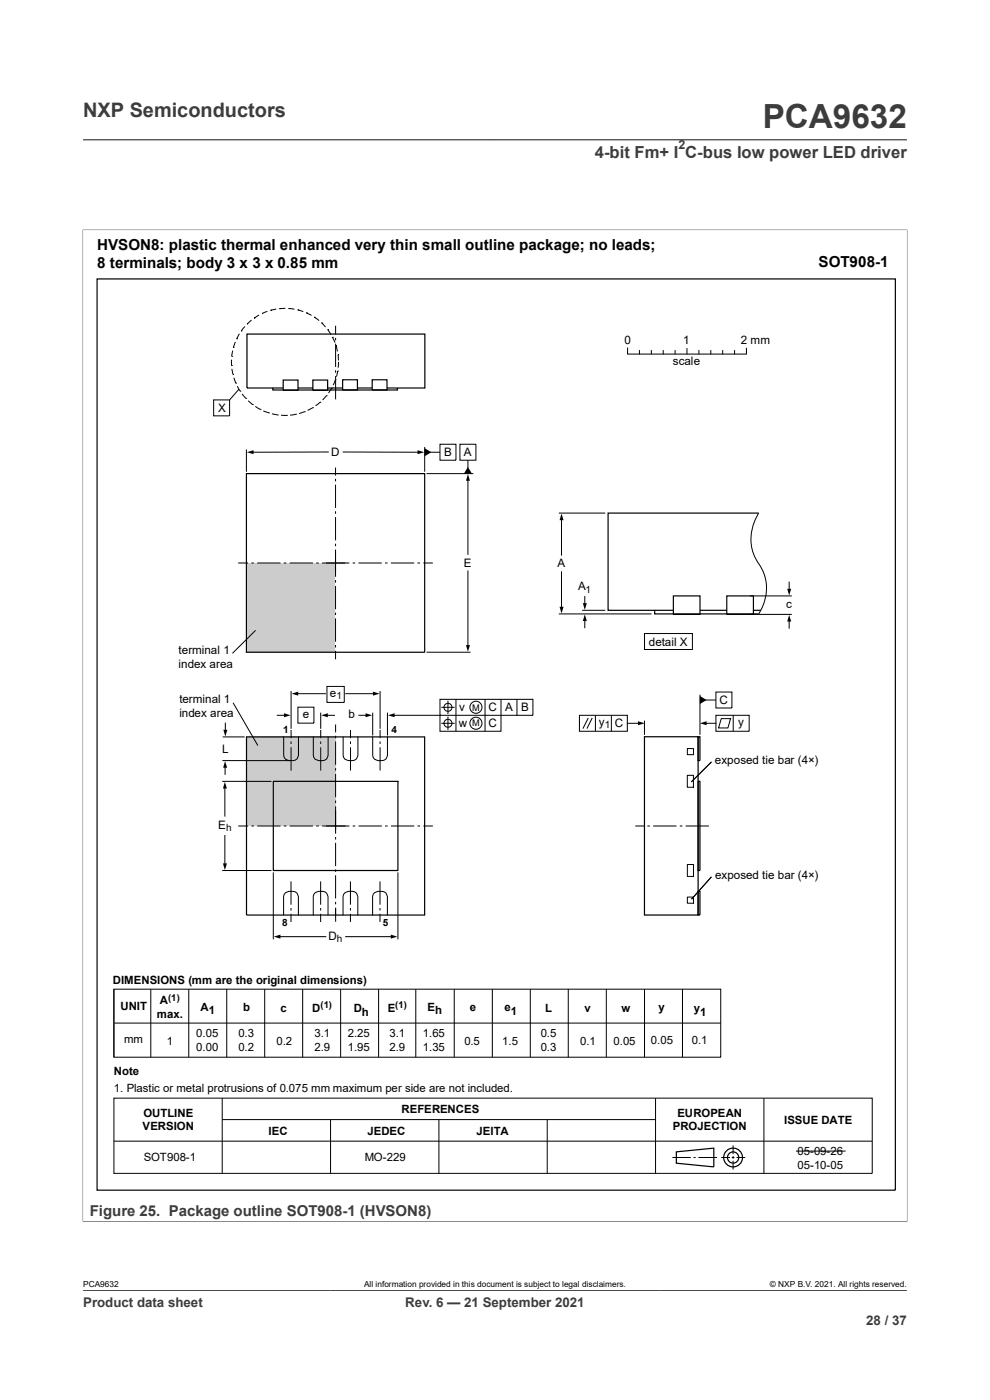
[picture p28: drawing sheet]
<svg xmlns="http://www.w3.org/2000/svg" width="210mm" height="297mm" viewBox="0 0 210 297" stroke-linecap="round" stroke-linejoin="round" font-family="sans-serif">
<defs><g id="words">
<text font-size="7.1" fill="#3c3c3c" x="161.8" y="27.2">PCA9632</text>
<text font-size="4.2" fill="#3c3c3c" x="17.6" y="24.8">NXP Semiconductors</text>
<text font-size="3.5" fill="#3c3c3c" x="126.2" y="33.5">4-bit Fm+ I C-bus low power LED driver</text>
<g font-size="3.2">
<text x="20.6" y="53">HVSON8: plastic thermal enhanced very thin small outline package; no leads;</text>
<text x="20.6" y="56.9">8 terminals; body 3 x 3 x 0.85 mm</text>
<text x="173.6" y="56.7">SOT908-1</text>
</g>
<text font-size="3.2" fill="#3c3c3c" x="19" y="258">Figure 25. Package outline SOT908-1 (HVSON8)</text>
<g font-size="2.8" fill="#3c3c3c">
<text x="17.6" y="277.3">Product data sheet</text>
<text x="86" y="277.3">Rev. 6 — 21 September 2021</text>
<text x="183.7" y="281">28 / 37</text>
</g>
<text font-size="2.6" fill="#3c3c3c" x="143.9" y="31.6">2</text>
<g font-size="2.5">
<text x="132.5" y="73.1">0</text>
<text x="142.7" y="77.5">scale</text>
<text x="144.9" y="73.1">1</text>
<text x="157.2" y="73.1">2 mm</text>
<text x="46.2" y="87.4">X</text>
<text x="70.2" y="96.8">D</text>
<text x="94.2" y="96.8">B</text>
<text x="98.4" y="96.8">A</text>
<text x="98.4" y="120.3">E</text>
<text x="118.3" y="120.4">A</text>
<text x="122.6" y="125.2">A</text>
<text x="166.8" y="129">c</text>
<text x="137.6" y="137">detail X</text>
<text x="37.9" y="138.7">terminal 1</text>
<text x="37.9" y="141.7">index area</text>
<text x="38.1" y="149.2">terminal 1</text>
<text x="70" y="147.9">e</text>
<text x="152.6" y="149.3">C</text>
<text x="38.1" y="152.2">index area</text>
<text x="64.2" y="152.3">e</text>
<text x="73.9" y="152.3">b</text>
<text x="97.3" y="154.2">w</text>
<text x="97.4" y="150.9">v</text>
<text x="103.6" y="150.9">C</text>
<text x="103.6" y="154.2">C</text>
<text x="107.1" y="150.9">A</text>
<text x="110.6" y="150.9">B</text>
<text x="127" y="154">y</text>
<text x="130.4" y="154.2">C</text>
<text x="156.6" y="154">y</text>
<text x="47.1" y="159.7">L</text>
<text x="151.7" y="162.2">exposed tie bar (4×)</text>
<text x="46.3" y="175.8">E</text>
<text x="151.7" y="186.6">exposed tie bar (4×)</text>
<text x="69.7" y="199.3">D</text>
</g>
<g font-size="2.4">
<text x="24" y="208.6">DIMENSIONS (mm are the original dimensions)</text>
<text x="25.5" y="214.3">UNIT</text>
<text x="33.9" y="213.1">A</text>
<text x="42.5" y="214.6">A</text>
<text x="44.3" y="215.2">1</text>
<text x="51.6" y="214.6">b</text>
<text x="59.5" y="214.7">c</text>
<text x="66.2" y="214.7">D</text>
<text x="75.1" y="214.7">D</text>
<text x="76.8" y="215.5">h</text>
<text x="82.2" y="214.7">E</text>
<text x="90.7" y="214.6">E</text>
<text x="92.3" y="215.2">h</text>
<text x="99.6" y="214.6">e</text>
<text x="107" y="214.6">e</text>
<text x="108.3" y="215.4">1</text>
<text x="115.6" y="214.7">L</text>
<text x="124" y="214.7">v</text>
<text x="131.8" y="214.7">w</text>
<text x="139.7" y="214.6">y</text>
<text x="147.2" y="214.7">y</text>
<text x="148.5" y="215.5">1</text>
<text x="26.4" y="221.3">mm</text>
<text x="33.3" y="216">max.</text>
<text x="35.4" y="221.6">1</text>
<text x="41.6" y="220.1">0.05</text>
<text x="50.6" y="220.1">0.3</text>
<text x="58.6" y="221.6">0.2</text>
<text x="66.7" y="220.1">3.1</text>
<text x="73.8" y="220.1">2.25</text>
<text x="82.6" y="220.1">3.1</text>
<text x="89.7" y="220.1">1.65</text>
<text x="98.5" y="221.6">0.5</text>
<text x="106.5" y="221.6">1.5</text>
<text x="114.7" y="220.1">0.5</text>
<text x="123.1" y="221.6">0.1</text>
<text x="130.1" y="221.6">0.05</text>
<text x="138.1" y="221.5">0.05</text>
<text x="146.8" y="221.5">0.1</text>
<text x="41.6" y="223">0.00</text>
<text x="50.6" y="223.1">0.2</text>
<text x="66.7" y="223.1">2.9</text>
<text x="73.8" y="223.1">1.95</text>
<text x="82.6" y="223.1">2.9</text>
<text x="89.7" y="223.1">1.35</text>
<text x="114.7" y="223.1">0.3</text>
<text x="24.1" y="228">Note</text>
<text x="24.1" y="231.6">1. Plastic or metal protrusions of 0.075 mm maximum per side are not included.</text>
<text x="30.2" y="239.8">VERSION</text>
<text x="30.4" y="236.9">OUTLINE</text>
<text x="85.2" y="236.2">REFERENCES</text>
<text x="142.7" y="239.8">PROJECTION</text>
<text x="143.7" y="236.9">EUROPEAN</text>
<text x="166.3" y="238.4">ISSUE DATE</text>
<text x="57" y="240.8">IEC</text>
<text x="77.9" y="240.8">JEDEC</text>
<text x="101.1" y="240.8">JEITA</text>
<text x="169.2" y="245">05-09-26</text>
<text x="30.5" y="246.4">SOT908-1</text>
<text x="77.4" y="246.4">MO-229</text>
<text x="169.2" y="247.9">05-10-05</text>
</g>
<g font-size="2.1">
<text x="124.2" y="125.7">1</text>
<text x="71.4" y="148.3">1</text>
<text x="60.1" y="155.4">1</text>
<text x="83" y="155.4">4</text>
<text x="128.3" y="154.5">1</text>
<text x="48" y="176.3">h</text>
<text x="59.8" y="196.5">8</text>
<text x="81.2" y="196.5">5</text>
<text x="71.5" y="199.8">h</text>
</g>
<g font-size="2">
<text x="35.6" y="212.3">(1)</text>
<text x="68" y="213.9">(1)</text>
<text x="83.8" y="213.9">(1)</text>
</g>
<g font-size="1.9">
<text x="100.2" y="150.7">M</text>
<text x="100.2" y="154.1">M</text>
</g>
<g font-size="1.8">
<text x="17.6" y="273.1">PCA9632</text>
<text x="77.2" y="273.1">All information provided in this document is subject to legal disclaimers.</text>
<text x="163.3" y="273.1">© NXP B.V. 2021. All rights reserved.</text>
</g>
</g></defs>
<path d="M17.6 29.7h174.8M17.5 48.8h175M17.6 48.7v210.5M192.4 48.7v210.5M17.5 259.1h175" fill="none" stroke="#3c3c3c" stroke-width=".21"/>
<g fill="none" stroke="#000" stroke-width=".21">
<path d="M24.2 209.8h128.7v14.5h-128.7zM24.2 209.8v14.5M24.2 217h128.7M32 209.8v14.5M40 209.8v14.5M48.1 209.8v14.5M56.1 209.8v14.5M64.2 209.8v14.5M72.3 209.8v14.5M80.3 209.8v14.5M88.2 209.8v14.5M96.4 209.8v14.5"/>
<path d="M104.4 209.8v14.5M112.5 209.8v14.5M120.5 209.8v14.5M128.6 209.8v14.4M136.7 209.8v14.5M144.8 209.8v14.5M24.2 233h160.8v15.9h-160.8zM47.1 233v15.9M47.2 237.5h91.8M70.1 237.5v11.4M93.1 237.5v11.4M116.1 237.5v11.4"/>
<path d="M139.1 233v15.9M162 233v15.9M24.2 242.1h160.8M142.6 245.6h3.9M147.1 245.6h.5M148.1 245.6h4M153 245.6h1.8M155.2 245.6h.6M155.5 243v1.8M155.5 245.3v.5M155.5 246.3v1.8M156.2 245.6h1.9"/>
<path d="M168.8 244.2h10.6"/>
</g>
<g fill="none" stroke="#000" stroke-width=".25">
<path d="M20.6 59.2h169.3v193.3h-169.3zM52.4 70.9h37.7v11.4h-37.7zM143.5 244.4l7.9-.8v4l-7.9-.8z"/>
<circle cx="155.5" cy="245.6" r="1.99"/>
<circle cx="155.5" cy="245.6" r="1.2"/>
</g>
<path d="M60.1 80.6h3.1v2.2h-3.1z" fill="#fff"/>
<path d="M60.1 80.6h3.1v2.2h-3.1z" fill="none" stroke="#000" stroke-width=".25"/>
<path d="M66.4 80.6h3.1v2.2h-3.1z" fill="#fff"/>
<path d="M66.4 80.6h3.1v2.2h-3.1z" fill="none" stroke="#000" stroke-width=".25"/>
<path d="M72.7 80.6h3.1v2.1h-3.1z" fill="#fff"/>
<path d="M72.7 80.6h3.1v2.1h-3.1z" fill="none" stroke="#000" stroke-width=".25"/>
<path d="M79 80.6h3.1v2.1h-3.1z" fill="#fff"/>
<path d="M57.9 82.2v.5h26.4v-.4M79 80.6h3.1v2.1h-3.1z" fill="none" stroke="#000" stroke-width=".25"/>
<g fill="none" stroke="#000" stroke-width=".21">
<path d="M49.1 76.3v1.2M49.1 77.5h.1M49.2 75.6h.1M49.2 78.2l.2 1.3M49.4 74.4l-.2 1.2M49.4 79.5h.1M49.5 73.7h.1M49.9 72.5l-.4 1.2M50.2 71.9h.1M50.8 70.8l-.6 1.1M51.2 70.2h.1M52 69.3l-.8 .9"/>
<path d="M52.4 68.7h.1M53.3 67.9l-.9 .8M53.9 67.5h.1M55 66.8l-1.1 .7M55.6 66.5h.1M56.7 66.1l-1.1 .4M57.4 65.8h.1M58.6 65.6l-1.2 .2M59.3 65.5h.1M60.5 65.4l-1.2 .1M61.2 65.5h.1M61.2 65.5l1.3 .1"/>
<path d="M63.1 65.7h.1M63.1 65.7l1.2 .4M65 66.4h.1M65 66.4l1.1 .5M66.7 67.3h.1M66.7 67.3l1 .7M68.2 68.5h.1M68.2 68.5l.9 .9M69.5 69.9h.1M69.5 69.9l.7 1M70.5 71.6h.1M70.5 71.6l.5 1.1"/>
<path d="M71.2 69.1v1.9M71.2 71.7v.5M71.2 72.9v4.9M71.2 78.5v.6M71.2 79.8v4.9M71.3 73.3h.1M71.3 73.3l.3 1.2M71.6 78.7h.1M71.6 78.7l-.2 1.2M71.7 75.2h.1M71.7 75.2l.1 1.3M71.8 76.8l-.1 1.2"/>
<path d="M45.3 84.8h3.4v3.4h-3.4zM49.6 80.1l.4 1.2M50 81.3h.1M50.3 81.9l.7 1.1M50.7 82.6l-2 2.2M51 83h.1M51.4 83.6l.8 .9M52.2 84.5h.1M52.6 85l1 .8M53.6 85.8h.1M54.2 86.2l1 .6M55.2 86.8h.1"/>
<path d="M55.9 87.2l1.1 .4M57 87.6h.1M57.7 87.8l1.2 .2M58.9 88h.1M59.6 88.1h1.2M60.8 88.1h.1M62.8 87.9h.1M62.8 87.9l-1.3 .2M64.6 87.3h.1M64.6 87.3l-1.2 .4M66.4 86.5h.1M66.4 86.5l-1.1 .6"/>
<path d="M67.9 85.3h.1M67.9 85.3l-1 .8M69.3 83.9h.1M69.3 83.9l-.9 1M70.4 82.3h.1M70.4 82.3l-.7 1.1M71.1 80.6h.1M71.1 80.6l-.4 1.1"/>
</g>
<path d="M52.3 119.4h18.8v19h-18.8z" fill="#ccc"/>
<path d="M52.3 100.5h37.8v37.9h-37.8zM160.9 108.8h-31.9v20.7h32.4" fill="none" stroke="#000" stroke-width=".25"/>
<g fill="none" stroke="#000" stroke-width=".21">
<path d="M52.3 95.4v4.7M69.6 95.9h-16.1M71.2 99.2v1.7M72.8 95.9h16.1M90.1 94.8v5.3M91.2 95.9h2.1M93.3 94.2h3.4v3.4h-3.4zM97.6 94.2h3.3v3.4h-3.3zM99.3 97.6v1.7M50.5 119.4h2.1M53.3 119.4h.6M54.6 119.4h4.9"/>
<path d="M60.2 119.4h.5M61.4 119.4h5M67.1 119.4h.5M68.3 119.4h5.8M71.2 101.6v.5M71.2 102.8v5M71.2 108.5v.5M71.2 109.7v4.9M71.2 115.3v.6M71.2 116.6v5.8M74.8 119.4h.5M76 119.4h5"/>
<path d="M81.7 119.4h.5M82.9 119.4h5M88.6 119.4h.5M89.8 119.4h2M90.5 100.5h9.9M99.3 101.7v15.9M54.2 133.7l-4.9 4.9M71.2 123.1v.5M71.2 124.3v4.9M71.2 129.9v.6M71.2 131.2v4.9M71.2 136.8v.6"/>
<path d="M71.2 138.1v1.8M90.5 138.4h9.3M99.3 121.1v16"/>
</g>
<path d="M52.4 95.9l1.4-.4v.9zM88.6 95.5l1.4 .4-1.4 .5zM90.1 95.1l1.4 .8-1.4 .9zM99.3 99.1l.8 1.4h-1.7zM99.3 100.6l.4 1.4h-.9zM98.8 136.9h.9l-.4 1.4z" fill="#000"/>
<path d="M154.2 126.4h5.6v3.9h-5.6z" fill="#fff"/>
<path d="M154.2 126.4h5.6v3.9h-5.6z" fill="none" stroke="#000" stroke-width=".25"/>
<path d="M142.8 126.4h5.7v3.9h-5.7z" fill="#fff"/>
<path d="M138.9 129.4v.8h22M142.8 126.4h5.7v3.9h-5.7zM136.7 156.3h11.4v37.8h-11.4zM148.1 156.3h.4v5.1h-.4zM148.1 165.8h.4v18.9h-.4zM148.1 189.1h.4v5h-.4z" fill="none" stroke="#000" stroke-width=".25"/>
<g fill="none" stroke="#000" stroke-width=".21">
<path d="M118.5 108.8h9.9M119.1 110.1v7.7M160.9 108.8a9.9 9.9 0 0 0 0 10.8 9.6 9.6 0 0 1 0 10.6M118.5 130.2h19.7M119.1 121.3v7.7M123.5 129.5h4.9M124 126.6v1.6M124 131.5v1.7M136.7 134.4h10.2v3.4h-10.2zM159.1 126.4h8.9M159.1 130.3h8.9M167.4 123.5v1.7"/>
<path d="M167.4 131.6v1.7M122.9 151.7h10.2v3.4h-10.2zM124.8 152.3l-1.1 2.3M125.6 152.3l-1.1 2.3M126.3 151.7v3.4M129.7 151.7v3.4M133.1 153.4h2.5M136.7 152.9v3M145.8 158.8h1.3v1.3h-1.3zM148.5 147.4v8.5M149.6 148.5h2.3M149.6 153.4h2.3"/>
<path d="M151.9 146.8h3.3v3.4h-3.3zM151.9 151.7h7v3.4h-7zM153 152.5h2l-.6 1.9h-2zM155.5 151.7v3.4M134.8 175.2h1.8M137.3 175.2h.6M138.6 175.2h4.9M144.2 175.2h.5M145.4 175.2h5M145.8 164.5h1.3v2.5h-1.3zM150.9 161.7l-4.2 4.2M145.8 183.4h1.3v2.5h-1.3z"/>
<path d="M145.8 190.3h1.3v1.3h-1.3zM150.9 186l-4.2 4.8"/>
</g>
<path d="M119.1 108.9l.4 1.5h-.8zM118.7 128.7h.8l-.4 1.4zM124 130.3l.5 1.4h-.9zM123.6 128h.9l-.5 1.4zM167.4 130.4l.4 1.4h-.8zM167 124.9h.8l-.4 1.4zM135.3 153l1.4 .4-1.4 .5zM148.5 147.7l1.4 .8-1.4 .9zM148.5 153.4l1.4-.4v.9zM146.7 165.9l4.2-4.2zM150.9 186l-4.2 4.8z" fill="#000"/>
<path d="M52.3 156.3h18.9v18.9h-18.9z" fill="#ccc"/>
<path d="M52.3 156.3h37.8v37.8h-37.8zM58 165.8h26.4v18.9h-26.4z" fill="none" stroke="#000" stroke-width=".25"/>
<g fill="none" stroke="#000" stroke-width=".21">
<path d="M133.1 73.8v1.3h25.2v-1.2M135.6 74.4v.7M138.2 74.4v.7M140.7 74.4v.7M143.2 74.4v.7M145.7 74v1.1M148.3 74.4v.7M150.8 74.4v.7M153.3 74.4v.7M155.8 74.4v.7M47.2 156.3h4.7M47.8 153.4v1.7"/>
<path d="M49.4 149.1l5.3 9.1M58.8 151.7h1.7M60.2 156.3v3.8a1.45 1.45 0 0 0 1.9 1.3 1.18 1.18 0 0 0 1.2-1.3v-3.8M61.7 146.6v8M61.7 154.9v1.7M61.7 157.3v.5M61.7 158.5v5M63 147.2h6M63.2 150h3.4v3.4h-3.4zM66.5 156.3v3.8a1.46 1.46 0 0 0 1.8 1.3 1.17 1.17 0 0 0 1.3-1.3v-3.8M68 151.2v3.4M68 154.9v1.7"/>
<path d="M68 157.3v.5M68 158.5v5M69.3 151.7h1.7M69.4 145.6h3.6v3.4h-3.6zM71.2 153.7v1.7M71.2 156.1v.5M71.2 157.3v5M72.8 156.3v3.8a1.45 1.45 0 0 0 1.9 1.3 1.18 1.18 0 0 0 1.2-1.3v-3.8M73.3 147.2h6.1M74.3 154.9v1.7M74.3 157.3v.5M74.3 158.5v5"/>
<path d="M76.1 151.7h1.7M79.1 156.3v3.8a1.45 1.45 0 0 0 1.8 1.3 1.17 1.17 0 0 0 1.3-1.3v-3.8M79.1 151.2v4.8M80.6 146.6v8M80.6 154.9v1.7M80.6 157.3v.5M80.6 158.5v5M82.2 151.2v4.8M93.3 148.4h19.7v3.3h-19.7zM93.6 150.1h2.8M93.6 153.4h2.8M95 148.6v2.9"/>
<path d="M95 152v2.9M96.7 148.4v6.7M102.9 148.4v6.7M106.3 148.4v6.7h-13v-3.4h-9.9M109.7 148.4v3.3M47.1 165.8h10.5M47.2 161.4h14.2M47.7 167v6.1M47.7 177.2v6.2M47.7 162.6v1.7M50.5 175.2h2.1M53.3 175.2h.6"/>
<path d="M54.6 175.2h4.9M60.2 175.2h.5M61.4 175.2h5M67.1 175.2h.5M68.3 175.2h5.8M71.1 175.2h.1M71.2 163v.5M71.2 164.2v4.9M71.2 169.8v.6M71.2 171.1v5.8M71.2 177.6v.5M71.2 178.8v4.9"/>
<path d="M74.8 175.2h.5M76.1 175.2h4.9M81.7 175.2h.5M82.9 175.2h5M88.6 175.2h.5M89.8 175.2h2M47.1 184.7h10.5M58 185.1v14.2M59.2 198.7h9.9M60.2 194.1v-3.8a1.46 1.46 0 0 1 1.8-1.2 1.17 1.17 0 0 1 1.3 1.2v3.8M61.7 187v4.9M61.7 192.6v.6"/>
<path d="M61.7 193.9v1.7M66.4 194.1v-3.8a1.45 1.45 0 0 1 1.9-1.2 1.17 1.17 0 0 1 1.3 1.2v3.8M68 187v4.9M68 192.6v.6M68 193.9v1.7M71.2 184.4v.6M71.2 185.7v4.9M71.2 191.3v.6M71.2 192.6v2.9M72.8 194.1v-3.8a1.46 1.46 0 0 1 1.8-1.2 1.17 1.17 0 0 1 1.3 1.2v3.8M73.3 198.7h9.9M74.3 187v4.9"/>
<path d="M74.3 192.6v.6M74.3 193.9v1.7M79 194.1v-3.8a1.45 1.45 0 0 1 1.9-1.2 1.18 1.18 0 0 1 1.3 1.2v3.8M80.6 187v4.9M80.6 192.6v.6M80.6 193.9v1.7M84.4 185.1v14.2"/>
<circle cx="95" cy="150.1" r=".85"/>
<circle cx="95" cy="153.4" r=".85"/>
<circle cx="101" cy="150" r="1.28"/>
<circle cx="101" cy="153.4" r="1.28"/>
</g>
<path d="M47.4 154.8h.8l-.4 1.4zM60.2 151.3l1.4 .4-1.4 .5zM61.8 147.2l1.5-.5v.9zM68.1 151.7l1.4-.4v.9zM77.5 151.3l1.5 .4-1.5 .5zM79.1 146.7l1.4 .5-1.4 .4zM82.3 151.7l1.4-.4v.9zM47.7 165.9l.4 1.4h-.8zM47.7 161.5l.5 1.4h-.9zM47.3 183.2h.8l-.4 1.4zM58.1 198.7l1.4-.4v.8zM82.9 198.3l1.4 .4-1.4 .4z" fill="#000"/>
<path d="M17.6 273.8h174.8" fill="none" stroke="#3c3c3c" stroke-width=".21"/>
<use href="#words"/>
</svg>
